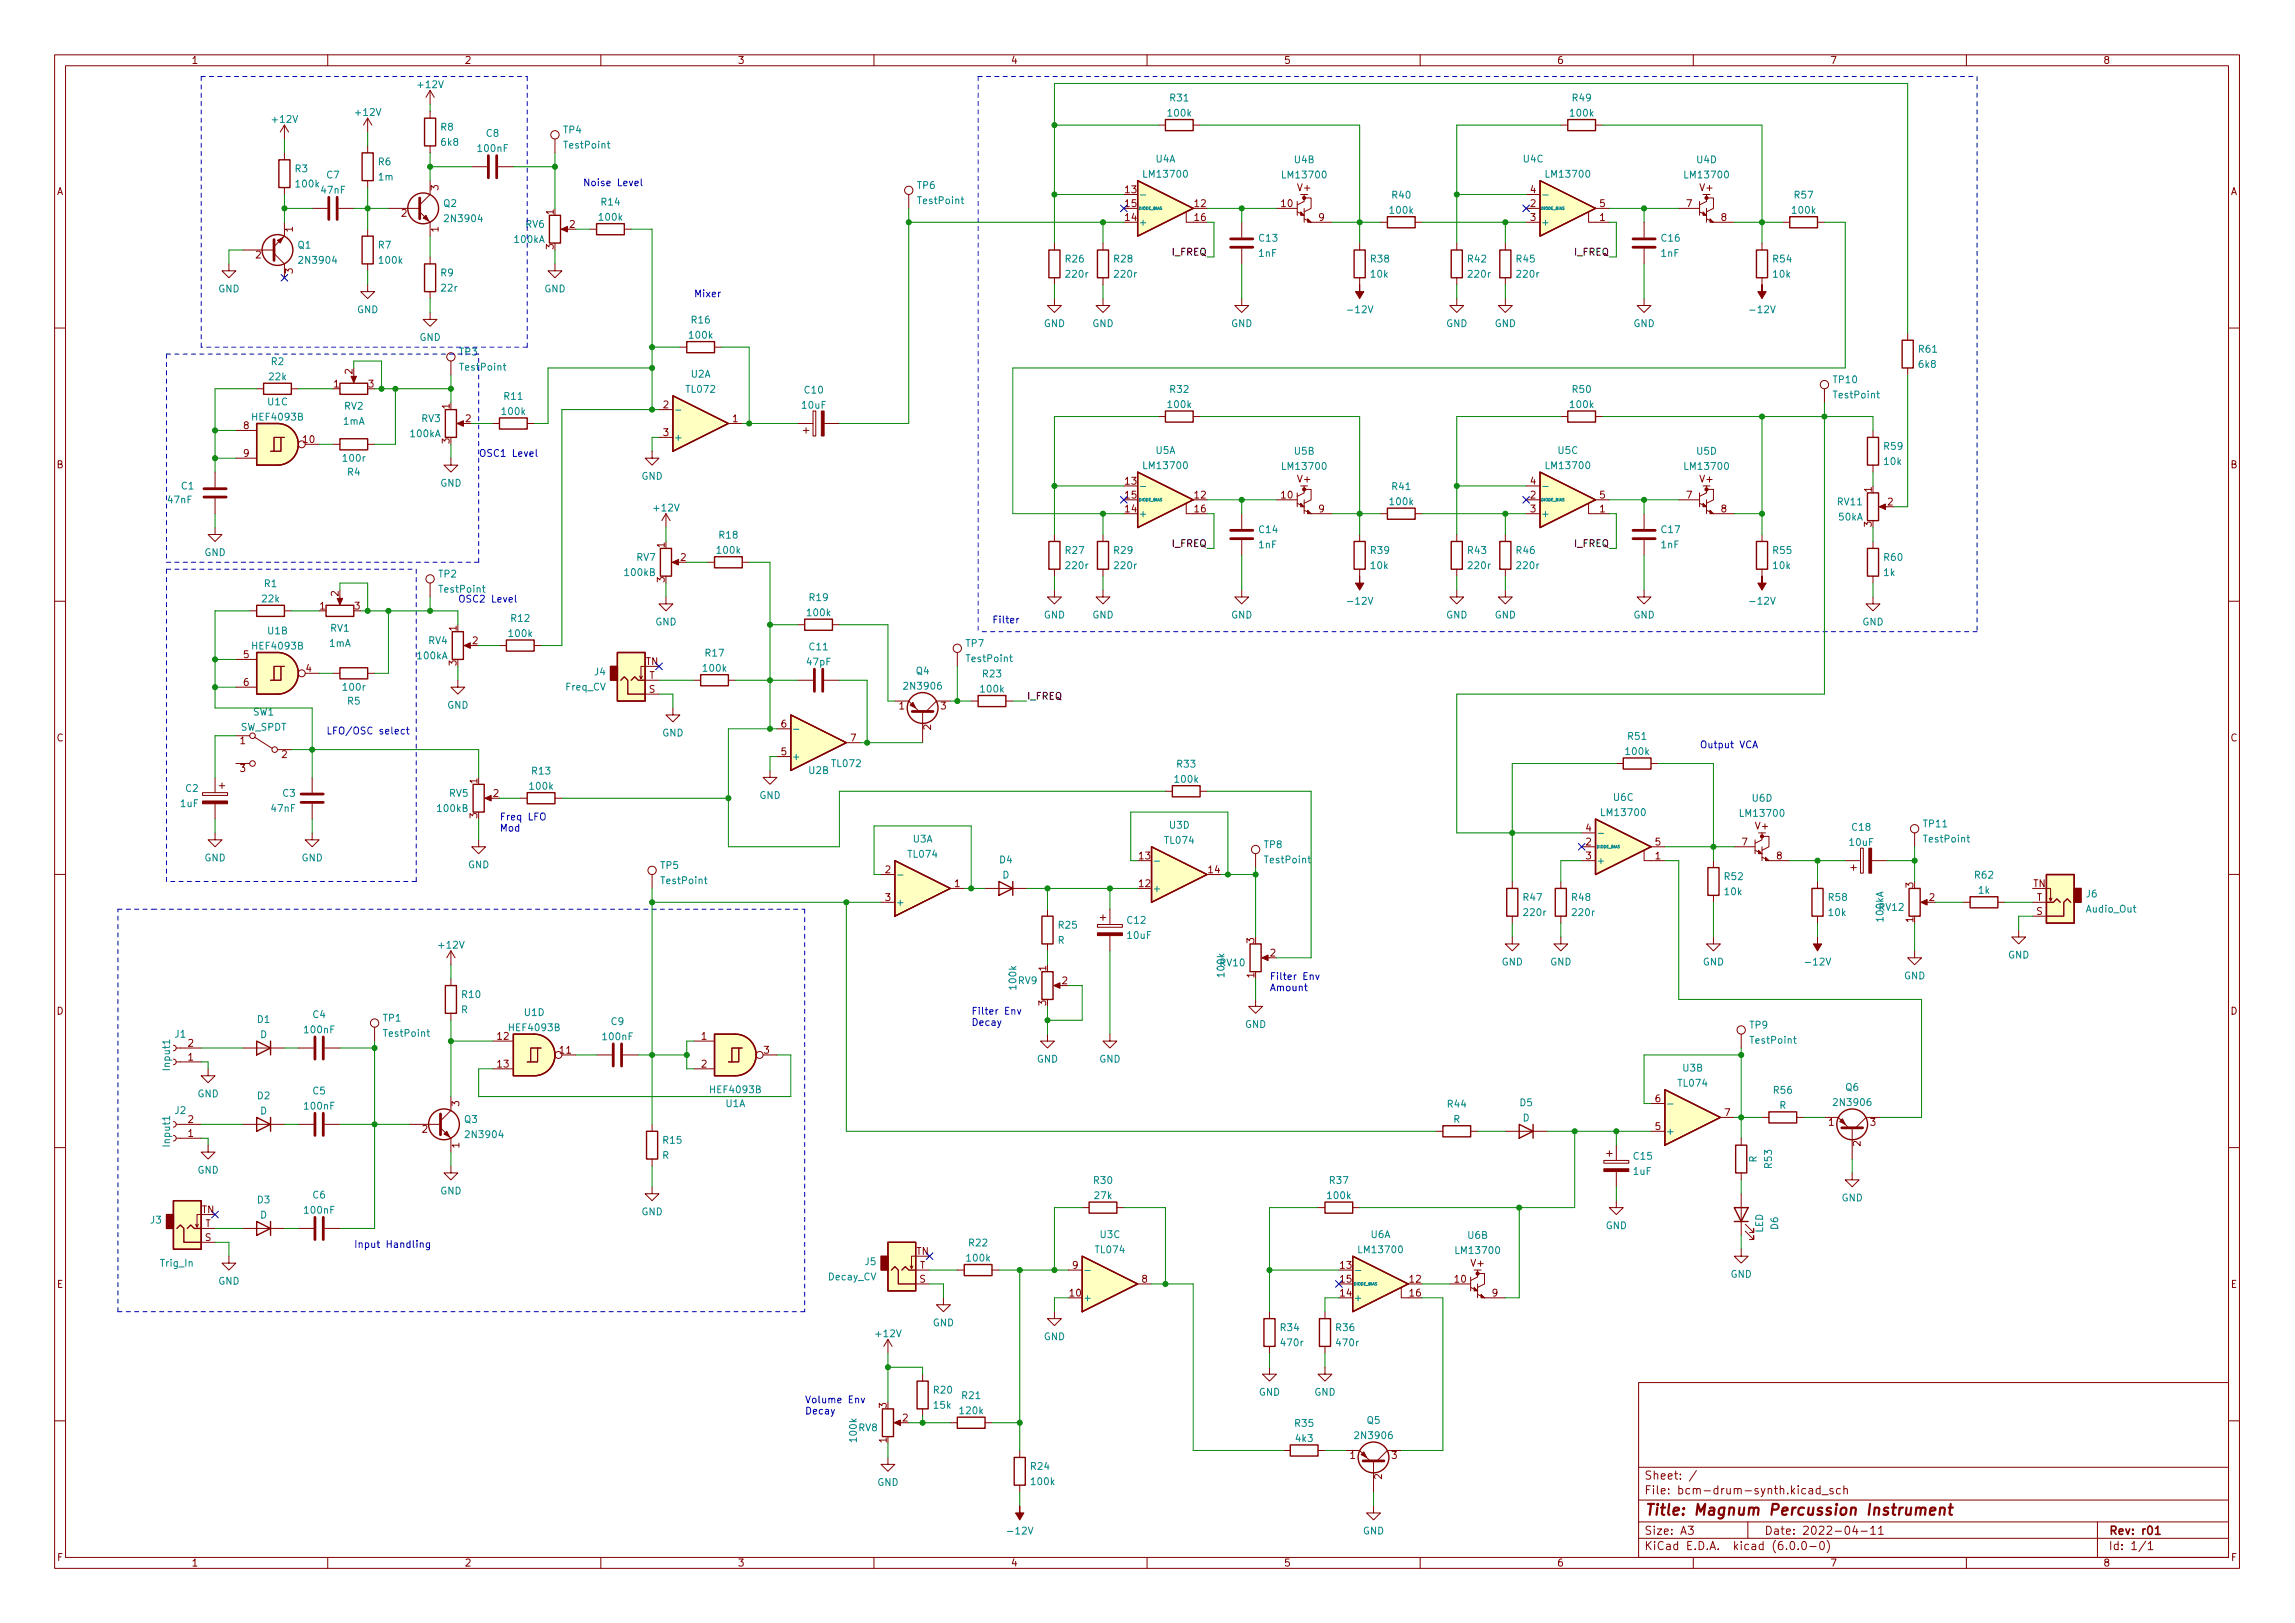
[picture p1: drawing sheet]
<svg xmlns="http://www.w3.org/2000/svg" width="420mm" height="297mm" viewBox="0 0 420 297" stroke-linecap="round" stroke-linejoin="round" font-family="sans-serif">
<defs><g id="words">
<text font-size="2.8" fill="#840000" x="301" y="277.3">Title: Magnum Percussion Instrument</text>
<g font-size="2.1" fill="#840000">
<text x="301" y="273.5">File: bcm-drum-synth.kicad_sch</text>
<text x="301" y="270.8">Sheet: /</text>
<text x="301" y="280.9">Size: A3</text>
<text x="323" y="280.9">Date: 2022-04-11</text>
<text x="386" y="280.9">Rev: r01</text>
<text x="301" y="283.7">KiCad E.D.A. kicad (6.0.0-0)</text>
<text x="386" y="283.7">Id: 1/1</text>
</g>
<g font-size="1.8" fill="#840000">
<text x="35" y="11.7">1</text>
<text x="85" y="11.7">2</text>
<text x="135" y="11.7">3</text>
<text x="185" y="11.7">4</text>
<text x="235" y="11.7">5</text>
<text x="285" y="11.7">6</text>
<text x="335" y="11.7">7</text>
<text x="385" y="11.7">8</text>
<text x="10.3" y="35.7">A</text>
<text x="80.3" y="34.8" transform="rotate(-90 80.3 34.8)">3</text>
<text x="206" y="35.3">13</text>
<text x="237.7" y="35">V+</text>
<text x="280.2" y="35.3">4</text>
<text x="311.3" y="35">V+</text>
<text x="408.3" y="35.7">A</text>
<text x="73.5" y="39.7">2</text>
<text x="101.3" y="39.3" transform="rotate(-90 101.3 39.3)">1</text>
<text x="104.3" y="41.7">2</text>
<text x="206" y="40.4">14</text>
<text x="206" y="37.9">15</text>
<text x="218.7" y="37.9">12</text>
<text x="218.7" y="40.4">16</text>
<text x="234.6" y="37.9">10</text>
<text x="241.4" y="40.4">9</text>
<text x="280.2" y="37.9">2</text>
<text x="280.2" y="40.4">3</text>
<text x="292.9" y="40.4">1</text>
<text x="292.9" y="37.9">5</text>
<text x="308.8" y="37.9">7</text>
<text x="315.1" y="40.4">8</text>
<text x="46.8" y="47.3">2</text>
<text x="53.6" y="42.4" transform="rotate(-90 53.6 42.4)">1</text>
<text x="80.3" y="42.4" transform="rotate(-90 80.3 42.4)">1</text>
<text x="101.3" y="45.6" transform="rotate(-90 101.3 45.6)">3</text>
<text x="53.6" y="50.1" transform="rotate(-90 53.6 50.1)">3</text>
<text x="61.1" y="70.9">1</text>
<text x="64.5" y="68.5" transform="rotate(-90 64.5 68.5)">2</text>
<text x="67.5" y="70.9">3</text>
<text x="82.3" y="74.8" transform="rotate(-90 82.3 74.8)">1</text>
<text x="85.2" y="77.3">2</text>
<text x="121.4" y="74.7">2</text>
<text x="134.1" y="77.3">1</text>
<text x="44.6" y="78.5">8</text>
<text x="44.6" y="83.6">9</text>
<text x="55.5" y="81.1">10</text>
<text x="82.3" y="81.2" transform="rotate(-90 82.3 81.2)">3</text>
<text x="121.4" y="79.8">3</text>
<text x="10.3" y="85.7">B</text>
<text x="206" y="88.7">13</text>
<text x="237.7" y="88.3">V+</text>
<text x="280.2" y="88.7">4</text>
<text x="311.3" y="88.3">V+</text>
<text x="408.3" y="85.7">B</text>
<text x="206" y="93.8">14</text>
<text x="206" y="91.2">15</text>
<text x="218.7" y="91.2">12</text>
<text x="218.7" y="93.8">16</text>
<text x="234.6" y="91.2">10</text>
<text x="241.4" y="93.8">9</text>
<text x="280.2" y="91.2">2</text>
<text x="280.2" y="93.8">3</text>
<text x="292.9" y="93.8">1</text>
<text x="292.9" y="91.2">5</text>
<text x="308.8" y="91.2">7</text>
<text x="315.1" y="93.8">8</text>
<text x="342.6" y="90.1" transform="rotate(-90 342.6 90.1)">1</text>
<text x="345.6" y="92.5">2</text>
<text x="121.7" y="100.2" transform="rotate(-90 121.7 100.2)">1</text>
<text x="342.6" y="96.4" transform="rotate(-90 342.6 96.4)">3</text>
<text x="121.7" y="106.6" transform="rotate(-90 121.7 106.6)">3</text>
<text x="124.6" y="102.7">2</text>
<text x="58.6" y="111.5">1</text>
<text x="62" y="109.1" transform="rotate(-90 62 109.1)">2</text>
<text x="64.9" y="111.5">3</text>
<text x="83.6" y="115.5" transform="rotate(-90 83.6 115.5)">1</text>
<text x="86.5" y="117.9">2</text>
<text x="44.6" y="120.4">5</text>
<text x="44.6" y="125.5">6</text>
<text x="56" y="123">4</text>
<text x="83.6" y="121.8" transform="rotate(-90 83.6 121.8)">3</text>
<text x="118.2" y="121.7">TN</text>
<text x="118.8" y="124.2">T</text>
<text x="118.8" y="126.8">S</text>
<text x="164.6" y="129.8">1</text>
<text x="172.2" y="129.8">3</text>
<text x="10.3" y="135.7">C</text>
<text x="44" y="136.2">1</text>
<text x="143" y="133.1">6</text>
<text x="155.7" y="135.7">7</text>
<text x="170.4" y="133.6" transform="rotate(-90 170.4 133.6)">2</text>
<text x="408.3" y="135.7">C</text>
<text x="44" y="141.3">3</text>
<text x="51.6" y="138.7">2</text>
<text x="87.4" y="143.4" transform="rotate(-90 87.4 143.4)">1</text>
<text x="143" y="138.2">5</text>
<text x="87.4" y="149.8" transform="rotate(-90 87.4 149.8)">3</text>
<text x="90.3" y="145.8">2</text>
<text x="290.3" y="154.7">2</text>
<text x="290.3" y="152.2">4</text>
<text x="303" y="154.7">5</text>
<text x="318.9" y="154.7">7</text>
<text x="321.5" y="151.8">V+</text>
<text x="162.1" y="159.8">2</text>
<text x="208.6" y="157.3">13</text>
<text x="221.3" y="159.8">14</text>
<text x="290.3" y="157.3">3</text>
<text x="303" y="157.3">1</text>
<text x="325.3" y="157.3">8</text>
<text x="162.1" y="164.9">3</text>
<text x="174.8" y="162.3">1</text>
<text x="208.6" y="162.3">12</text>
<text x="350.3" y="162.5" transform="rotate(-90 350.3 162.5)">3</text>
<text x="353.2" y="164.9">2</text>
<text x="372.2" y="162.3">TN</text>
<text x="372.8" y="167.4">S</text>
<text x="372.8" y="164.9">T</text>
<text x="229.6" y="172.6" transform="rotate(-90 229.6 172.6)">3</text>
<text x="350.3" y="168.8" transform="rotate(-90 350.3 168.8)">1</text>
<text x="191.5" y="177.7" transform="rotate(-90 191.5 177.7)">1</text>
<text x="229.6" y="179" transform="rotate(-90 229.6 179)">1</text>
<text x="232.6" y="175">2</text>
<text x="10.3" y="185.7">D</text>
<text x="191.5" y="184" transform="rotate(-90 191.5 184)">3</text>
<text x="194.5" y="180.1">2</text>
<text x="408.3" y="185.7">D</text>
<text x="34.4" y="191.6">2</text>
<text x="91.1" y="190.3">12</text>
<text x="128.4" y="190.3">1</text>
<text x="34.4" y="194.1">1</text>
<text x="91.1" y="195.4">13</text>
<text x="102.5" y="192.8">11</text>
<text x="128.4" y="195.4">2</text>
<text x="139.8" y="192.8">3</text>
<text x="84.1" y="202.5" transform="rotate(-90 84.1 202.5)">3</text>
<text x="303" y="201.7">6</text>
<text x="34.4" y="208.1">1</text>
<text x="34.4" y="205.5">2</text>
<text x="77.3" y="207.3">2</text>
<text x="303" y="206.8">5</text>
<text x="315.7" y="204.3">7</text>
<text x="334.8" y="206">1</text>
<text x="340.6" y="209.8" transform="rotate(-90 340.6 209.8)">2</text>
<text x="342.4" y="206">3</text>
<text x="84.1" y="210.1" transform="rotate(-90 84.1 210.1)">1</text>
<text x="36.9" y="222">TN</text>
<text x="37.5" y="227.1">S</text>
<text x="37.6" y="224.6">T</text>
<text x="167.7" y="229.7">TN</text>
<text x="168.4" y="232.2">T</text>
<text x="196.4" y="232.2">9</text>
<text x="245.4" y="232.2">13</text>
<text x="269.4" y="231.8">V+</text>
<text x="10.4" y="235.7">E</text>
<text x="168.3" y="234.7">S</text>
<text x="195.9" y="237.3">10</text>
<text x="209.1" y="234.7">8</text>
<text x="245.4" y="237.3">14</text>
<text x="245.4" y="234.7">15</text>
<text x="258.1" y="234.7">12</text>
<text x="258.1" y="237.3">16</text>
<text x="266.4" y="234.7">10</text>
<text x="273.2" y="237.3">9</text>
<text x="408.4" y="235.7">E</text>
<text x="162.3" y="257.7" transform="rotate(-90 162.3 257.7)">3</text>
<text x="165.2" y="260.1">2</text>
<text x="162.3" y="264.1" transform="rotate(-90 162.3 264.1)">1</text>
<text x="247.2" y="267">1</text>
<text x="254.8" y="267">3</text>
<text x="253" y="270.7" transform="rotate(-90 253 270.7)">2</text>
<text x="10.4" y="285.7">F</text>
<text x="35" y="286.7">1</text>
<text x="85" y="286.7">2</text>
<text x="135" y="286.7">3</text>
<text x="185" y="286.7">4</text>
<text x="235" y="286.7">5</text>
<text x="285" y="286.7">6</text>
<text x="335" y="286.7">7</text>
<text x="385" y="286.7">8</text>
<text x="408.4" y="285.7">F</text>
</g>
<g font-size="1.8" fill="#008484">
<text x="76.7" y="16.1">+12V</text>
<text x="50" y="22.5">+12V</text>
<text x="65.2" y="21.2">+12V</text>
<text x="80.7" y="23.9">R8</text>
<text x="213.9" y="21.3">100k</text>
<text x="214.3" y="18.5">R31</text>
<text x="287.6" y="21.3">100k</text>
<text x="287.9" y="18.5">R49</text>
<text x="80.8" y="26.7">6k8</text>
<text x="87.6" y="27.8">100nF</text>
<text x="89" y="25">C8</text>
<text x="103.2" y="24.4">TP4</text>
<text x="103.4" y="27.2">TestPoint</text>
<text x="211.6" y="29.7">U4A</text>
<text x="237" y="29.9">U4B</text>
<text x="278.9" y="29.7">U4C</text>
<text x="310.7" y="29.9">U4D</text>
<text x="54" y="31.5">R3</text>
<text x="54.3" y="34.3">100k</text>
<text x="58.9" y="35.4">47nF</text>
<text x="59.8" y="32.6">C7</text>
<text x="69.3" y="30.2">R6</text>
<text x="69.3" y="33">1m</text>
<text x="167.9" y="34.6">TP6</text>
<text x="209.6" y="32.5">LM13700</text>
<text x="235" y="32.6">LM13700</text>
<text x="283.3" y="32.5">LM13700</text>
<text x="308.7" y="32.6">LM13700</text>
<text x="81.2" y="37.9">Q2</text>
<text x="81.7" y="40.6">2N3904</text>
<text x="96.2" y="41.7">RV6</text>
<text x="109.8" y="40.4">100k</text>
<text x="110.1" y="37.6">R14</text>
<text x="168.2" y="37.3">TestPoint</text>
<text x="208.4" y="41.3">+</text>
<text x="254.6" y="39.1">100k</text>
<text x="254.9" y="36.3">R40</text>
<text x="282.1" y="41.3">+</text>
<text x="328.2" y="39.1">100k</text>
<text x="328.6" y="36.3">R57</text>
<text x="54.6" y="45.5">Q1</text>
<text x="69.3" y="45.5">R7</text>
<text x="94.3" y="44.4">100kA</text>
<text x="230.5" y="47">1nF</text>
<text x="230.6" y="44.2">C13</text>
<text x="304.1" y="47">1nF</text>
<text x="304.2" y="44.2">C16</text>
<text x="39.9" y="53.5">GND</text>
<text x="55.1" y="48.3">2N3904</text>
<text x="69.5" y="48.3">100k</text>
<text x="80.7" y="50.6">R9</text>
<text x="80.9" y="53.3">22r</text>
<text x="99.6" y="53.5">GND</text>
<text x="195.1" y="48">R26</text>
<text x="195.3" y="50.8">220r</text>
<text x="204" y="48">R28</text>
<text x="204.2" y="50.8">220r</text>
<text x="251" y="48">R38</text>
<text x="251" y="50.8">10k</text>
<text x="268.8" y="48">R42</text>
<text x="268.9" y="50.8">220r</text>
<text x="277.7" y="48">R45</text>
<text x="277.8" y="50.8">220r</text>
<text x="324.7" y="48">R54</text>
<text x="324.7" y="50.8">10k</text>
<text x="65.3" y="57.3">GND</text>
<text x="126.6" y="59.2">R16</text>
<text x="191.1" y="59.8">GND</text>
<text x="200" y="59.8">GND</text>
<text x="225.4" y="59.8">GND</text>
<text x="247.1" y="57.3">-12V</text>
<text x="264.7" y="59.8">GND</text>
<text x="273.6" y="59.8">GND</text>
<text x="299" y="59.8">GND</text>
<text x="320.7" y="57.3">-12V</text>
<text x="76.8" y="62.4">GND</text>
<text x="84.1" y="65">TP3</text>
<text x="126.3" y="62">100k</text>
<text x="351.3" y="64.5">R61</text>
<text x="49.3" y="69.6">22k</text>
<text x="49.7" y="66.8">R2</text>
<text x="84.4" y="67.8">TestPoint</text>
<text x="125.7" y="71.9">TL072</text>
<text x="126.5" y="69.1">U2A</text>
<text x="214.3" y="71.9">R32</text>
<text x="287.9" y="71.9">R50</text>
<text x="335.7" y="70.1">TP10</text>
<text x="351.4" y="67.3">6k8</text>
<text x="46.4" y="77">HEF4093B</text>
<text x="49" y="74.2">U1C</text>
<text x="62.9" y="77.7">1mA</text>
<text x="63" y="75">RV2</text>
<text x="77.2" y="77.2">RV3</text>
<text x="92" y="75.9">100k</text>
<text x="92.4" y="73.2">R11</text>
<text x="146.9" y="74.8">10uF</text>
<text x="147.3" y="72">C10</text>
<text x="213.9" y="74.7">100k</text>
<text x="287.6" y="74.7">100k</text>
<text x="335.8" y="72.9">TestPoint</text>
<text x="75.2" y="80">100kA</text>
<text x="123.3" y="80.7">+</text>
<text x="211.6" y="83.1">U5A</text>
<text x="237" y="83.2">U5B</text>
<text x="285.3" y="83.1">U5C</text>
<text x="310.7" y="83.2">U5D</text>
<text x="345" y="82.3">R59</text>
<text x="33.2" y="89.6">C1</text>
<text x="63" y="84.5">100r</text>
<text x="63.6" y="87">R4</text>
<text x="80.6" y="89.1">GND</text>
<text x="117.4" y="87.8">GND</text>
<text x="209.6" y="85.8">LM13700</text>
<text x="235" y="86">LM13700</text>
<text x="254.9" y="89.7">R41</text>
<text x="283.3" y="85.8">LM13700</text>
<text x="308.7" y="86">LM13700</text>
<text x="345" y="85.1">10k</text>
<text x="30.8" y="92.1">47nF</text>
<text x="119.8" y="93.6">+12V</text>
<text x="208.4" y="94.7">+</text>
<text x="254.6" y="92.4">100k</text>
<text x="282.1" y="94.7">+</text>
<text x="336.4" y="92.5">RV11</text>
<text x="336.7" y="95.2">50kA</text>
<text x="37.4" y="101.8">GND</text>
<text x="131.4" y="101.3">100k</text>
<text x="131.7" y="98.6">R18</text>
<text x="195.1" y="101.4">R27</text>
<text x="204" y="101.4">R29</text>
<text x="230.5" y="100.3">1nF</text>
<text x="230.6" y="97.6">C14</text>
<text x="251" y="101.4">R39</text>
<text x="268.8" y="101.4">R43</text>
<text x="277.7" y="101.4">R46</text>
<text x="304.1" y="100.3">1nF</text>
<text x="304.2" y="97.6">C17</text>
<text x="324.7" y="101.4">R55</text>
<text x="48.4" y="107.4">R1</text>
<text x="80.3" y="105.7">TP2</text>
<text x="114.5" y="105.4">100kB</text>
<text x="116.6" y="102.6">RV7</text>
<text x="195.3" y="104.1">220r</text>
<text x="204.2" y="104.1">220r</text>
<text x="251" y="104.1">10k</text>
<text x="268.9" y="104.1">220r</text>
<text x="277.8" y="104.1">220r</text>
<text x="324.7" y="104.1">10k</text>
<text x="344.9" y="105.4">1k</text>
<text x="345" y="102.6">R60</text>
<text x="48.1" y="110.2">22k</text>
<text x="80.5" y="108.5">TestPoint</text>
<text x="93.6" y="113.8">R12</text>
<text x="147.9" y="112.8">100k</text>
<text x="148.2" y="110">R19</text>
<text x="191.1" y="113.2">GND</text>
<text x="200" y="113.2">GND</text>
<text x="225.4" y="113.2">GND</text>
<text x="247.1" y="110.6">-12V</text>
<text x="264.7" y="113.2">GND</text>
<text x="273.6" y="113.2">GND</text>
<text x="299" y="113.2">GND</text>
<text x="320.7" y="110.6">-12V</text>
<text x="46.4" y="118.9">HEF4093B</text>
<text x="49" y="116.1">U1B</text>
<text x="60.3" y="118.4">1mA</text>
<text x="60.5" y="115.6">RV1</text>
<text x="78.5" y="117.9">RV4</text>
<text x="93.3" y="116.6">100k</text>
<text x="120" y="114.5">GND</text>
<text x="148.2" y="119">C11</text>
<text x="176.8" y="118.4">TP7</text>
<text x="340.9" y="114.5">GND</text>
<text x="76.5" y="120.6">100kA</text>
<text x="108.8" y="123.6">J4</text>
<text x="128.8" y="122.9">100k</text>
<text x="129.2" y="120.1">R17</text>
<text x="147.8" y="121.8">47pF</text>
<text x="167.7" y="123.4">Q4</text>
<text x="177.1" y="121.2">TestPoint</text>
<text x="180" y="124">R23</text>
<text x="46.3" y="130.9">SW1</text>
<text x="63" y="126.4">100r</text>
<text x="63.6" y="128.9">R5</text>
<text x="81.9" y="129.7">GND</text>
<text x="103.6" y="126.4">Freq_CV</text>
<text x="165.8" y="126.2">2N3906</text>
<text x="179.6" y="126.7">100k</text>
<text x="44" y="133.7">SW_SPDT</text>
<text x="121.2" y="134.8">GND</text>
<text x="298.1" y="135.4">R51</text>
<text x="97.4" y="141.7">R13</text>
<text x="144.9" y="139.1">+</text>
<text x="148.1" y="141.6">U2B</text>
<text x="152.4" y="140.4">TL072</text>
<text x="215.2" y="143.2">100k</text>
<text x="215.5" y="140.5">R33</text>
<text x="297.8" y="138.2">100k</text>
<text x="33.1" y="147.7">1uF</text>
<text x="34" y="144.9">C2</text>
<text x="49.8" y="148.6">47nF</text>
<text x="51.8" y="145.8">C3</text>
<text x="80.2" y="148.6">100kB</text>
<text x="82.3" y="145.8">RV5</text>
<text x="97.1" y="144.5">100k</text>
<text x="139" y="146.2">GND</text>
<text x="293.4" y="149.3">LM13700</text>
<text x="295.4" y="146.6">U6C</text>
<text x="318.8" y="149.5">LM13700</text>
<text x="320.8" y="146.7">U6D</text>
<text x="167.1" y="154.2">U3A</text>
<text x="213.3" y="154.4">TL074</text>
<text x="214.1" y="151.6">U3D</text>
<text x="231.4" y="155.2">TP8</text>
<text x="338.7" y="154.8">10uF</text>
<text x="339.1" y="152">C18</text>
<text x="352.2" y="151.4">TP11</text>
<text x="352.3" y="154.2">TestPoint</text>
<text x="37.4" y="157.6">GND</text>
<text x="55.2" y="157.6">GND</text>
<text x="85.7" y="158.9">GND</text>
<text x="121" y="159">TP5</text>
<text x="121.2" y="161.8">TestPoint</text>
<text x="166.4" y="157">TL074</text>
<text x="183" y="158">D4</text>
<text x="183.5" y="160.8">D</text>
<text x="231.7" y="158">TestPoint</text>
<text x="292.2" y="158.2">+</text>
<text x="315.8" y="161.1">R52</text>
<text x="361.6" y="160.8">R62</text>
<text x="164" y="165.8">+</text>
<text x="210.9" y="163.2">+</text>
<text x="278.9" y="164.9">R47</text>
<text x="279.1" y="167.6">220r</text>
<text x="287.8" y="164.9">R48</text>
<text x="288" y="167.6">220r</text>
<text x="315.8" y="163.8">10k</text>
<text x="334.8" y="164.9">R58</text>
<text x="334.8" y="167.6">10k</text>
<text x="344.1" y="166.7">RV12</text>
<text x="362.2" y="163.6">1k</text>
<text x="381.9" y="164.2">J6</text>
<text x="382" y="167">Audio_Out</text>
<text x="80.5" y="173.6">+12V</text>
<text x="193.6" y="172.7">R</text>
<text x="193.8" y="169.9">R25</text>
<text x="206.4" y="169.1">C12</text>
<text x="206.5" y="171.8">10uF</text>
<text x="344.8" y="168.6" transform="rotate(-90 344.8 168.6)">100kA</text>
<text x="223.4" y="176.8">RV10</text>
<text x="224.2" y="178.7" transform="rotate(-90 224.2 178.7)">100k</text>
<text x="274.9" y="176.7">GND</text>
<text x="283.8" y="176.7">GND</text>
<text x="311.7" y="176.7">GND</text>
<text x="330.9" y="176.7">-12V</text>
<text x="348.6" y="179.2">GND</text>
<text x="367.6" y="175.4">GND</text>
<text x="84.4" y="185.4">R</text>
<text x="84.6" y="182.6">R10</text>
<text x="96" y="185.9">U1D</text>
<text x="186.1" y="180.9" transform="rotate(-90 186.1 180.9)">100k</text>
<text x="186.4" y="180.1">RV9</text>
<text x="32" y="189.9">J1</text>
<text x="47.1" y="187.2">D1</text>
<text x="47.6" y="190">D</text>
<text x="55.9" y="189.1">100nF</text>
<text x="57.3" y="186.3">C4</text>
<text x="70.2" y="187">TP1</text>
<text x="70.4" y="189.7">TestPoint</text>
<text x="93.4" y="188.7">HEF4093B</text>
<text x="110.5" y="190.4">100nF</text>
<text x="111.9" y="187.6">C9</text>
<text x="227.9" y="188.1">GND</text>
<text x="320.3" y="188.2">TP9</text>
<text x="320.6" y="191">TestPoint</text>
<text x="31.1" y="195.7" transform="rotate(-90 31.1 195.7)">Input1</text>
<text x="189.8" y="194.5">GND</text>
<text x="201.2" y="194.5">GND</text>
<text x="308.1" y="196.1">U3B</text>
<text x="32" y="203.9">J2</text>
<text x="36.1" y="200.8">GND</text>
<text x="47.1" y="201.2">D2</text>
<text x="47.6" y="204">D</text>
<text x="55.9" y="203.1">100nF</text>
<text x="57.3" y="200.3">C5</text>
<text x="130.2" y="200.1">HEF4093B</text>
<text x="132.9" y="202.6">U1A</text>
<text x="265.1" y="202.7">R44</text>
<text x="278.3" y="202.4">D5</text>
<text x="307.3" y="198.9">TL074</text>
<text x="324.8" y="200.2">R56</text>
<text x="325.8" y="202.9">R</text>
<text x="336" y="202.4">2N3906</text>
<text x="337.9" y="199.6">Q6</text>
<text x="31.1" y="209.7" transform="rotate(-90 31.1 209.7)">Input1</text>
<text x="85" y="205.5">Q3</text>
<text x="85.5" y="208.3">2N3904</text>
<text x="121.5" y="209.3">R15</text>
<text x="266.1" y="205.5">R</text>
<text x="278.8" y="205.2">D</text>
<text x="304.9" y="207.7">+</text>
<text x="36.1" y="214.8">GND</text>
<text x="121.2" y="212.1">R</text>
<text x="299.1" y="215">1uF</text>
<text x="299.1" y="212.2">C15</text>
<text x="321.6" y="212.8" transform="rotate(-90 321.6 212.8)">R</text>
<text x="324.4" y="213.7" transform="rotate(-90 324.4 213.7)">R53</text>
<text x="47.1" y="220.2">D3</text>
<text x="57.3" y="219.3">C6</text>
<text x="80.6" y="218.6">GND</text>
<text x="200.3" y="216.7">R30</text>
<text x="200.5" y="219.4">27k</text>
<text x="243.1" y="219.4">100k</text>
<text x="243.5" y="216.7">R37</text>
<text x="337.1" y="219.9">GND</text>
<text x="27.6" y="223.9">J3</text>
<text x="47.6" y="223">D</text>
<text x="55.9" y="222.1">100nF</text>
<text x="117.4" y="222.4">GND</text>
<text x="201.4" y="226.6">U3C</text>
<text x="251" y="226.6">U6A</text>
<text x="268.7" y="226.7">U6B</text>
<text x="293.9" y="224.9">GND</text>
<text x="322.8" y="225.6" transform="rotate(-90 322.8 225.6)">LED</text>
<text x="325.5" y="225" transform="rotate(-90 325.5 225)">D6</text>
<text x="29.4" y="231.8">Trig_In</text>
<text x="158.4" y="231.5">J5</text>
<text x="177.1" y="230.9">100k</text>
<text x="177.4" y="228.1">R22</text>
<text x="200.6" y="229.4">TL074</text>
<text x="249" y="229.4">LM13700</text>
<text x="266.8" y="229.5">LM13700</text>
<text x="316.8" y="233.8">GND</text>
<text x="39.9" y="235.1">GND</text>
<text x="151.7" y="234.3">Decay_CV</text>
<text x="198.2" y="238.2">+</text>
<text x="247.8" y="238.2">+</text>
<text x="160.5" y="244.7">+12V</text>
<text x="170.8" y="242.7">GND</text>
<text x="191.1" y="245.3">GND</text>
<text x="234.5" y="243.6">R34</text>
<text x="244.6" y="243.6">R36</text>
<text x="234.7" y="246.4">470r</text>
<text x="244.8" y="246.4">470r</text>
<text x="171" y="255">R20</text>
<text x="171" y="257.8">15k</text>
<text x="176.2" y="256">R21</text>
<text x="230.4" y="255.4">GND</text>
<text x="240.6" y="255.4">GND</text>
<text x="156.8" y="263.8" transform="rotate(-90 156.8 263.8)">100k</text>
<text x="157.2" y="261.9">RV8</text>
<text x="175.8" y="258.8">120k</text>
<text x="237.1" y="261.1">R35</text>
<text x="237.3" y="263.9">4k3</text>
<text x="248.4" y="263.4">2N3906</text>
<text x="250.3" y="260.6">Q5</text>
<text x="188.8" y="269">R24</text>
<text x="160.6" y="271.9">GND</text>
<text x="188.9" y="271.8">100k</text>
<text x="184.8" y="280.8">-12V</text>
<text x="249.5" y="280.8">GND</text>
</g>
<g font-size="1.8" fill="#0000c2">
<text x="106.7" y="34.1">Noise Level</text>
<text x="127" y="54.4">Mixer</text>
<text x="87.6" y="83.6">OSC1 Level</text>
<text x="83.8" y="110.3">OSC2 Level</text>
<text x="181.6" y="114.1">Filter</text>
<text x="59.7" y="134.4">LFO/OSC select</text>
<text x="311.1" y="136.9">Output VCA</text>
<text x="91.4" y="150.1">Freq LFO</text>
<text x="91.4" y="152.2">Mod</text>
<text x="232.4" y="179.3">Filter Env</text>
<text x="177.8" y="185.7">Filter Env</text>
<text x="232.4" y="181.4">Amount</text>
<text x="177.8" y="187.7">Decay</text>
<text x="64.8" y="228.4">Input Handling</text>
<text x="147.3" y="256.8">Volume Env</text>
<text x="147.3" y="258.9">Decay</text>
</g>
<g font-size="1.8">
<text x="214.6" y="46.8">I_FREQ</text>
<text x="288.3" y="46.8">I_FREQ</text>
<text x="214.6" y="100.1">I_FREQ</text>
<text x="288.3" y="100.1">I_FREQ</text>
<text x="188" y="128">I_FREQ</text>
</g>
<g font-size=".7" fill="#008484">
<text x="208.4" y="38.4">DIODE_BIAS</text>
<text x="282.1" y="38.4">DIODE_BIAS</text>
<text x="208.4" y="91.7">DIODE_BIAS</text>
<text x="282.1" y="91.7">DIODE_BIAS</text>
<text x="292.2" y="155.2">DIODE_BIAS</text>
<text x="247.8" y="235.2">DIODE_BIAS</text>
</g>
</g></defs>
<g fill="none" stroke="#840000" stroke-width=".18">
<path d="M10 10h400v277h-400zM12 12h396v273h-396zM60 10v2M78.7 16.5l-.7 1.3M78.7 16.5v2.6M78.7 16.5l.8 1.3M110 10v2M160 10v2M210 10v2M260 10v2M310 10v2M360 10v2"/>
<path d="M52.1 22.9l-.8 1.3M52.1 22.9v2.5M52.1 28v1.2M52.1 34.3v1.3M52.1 22.9l.7 1.3M57.1 38.1h2.8M62 38.1h2.8M67.3 21.6l-.8 1.3M67.3 21.6v2.6M67.3 26.7v1.3M67.3 33.1v1.2M67.3 21.6l.8 1.3"/>
<path d="M71.1 38.1h5.7M76.8 38.8l1.9 1.9v2.5M78.7 20.4v1.2M78.7 26.7v1.3M78.7 33.1v2.5l-1.9 1.9M86.4 30.5h2.8M91.2 30.5h2.8M101.6 25.4v2.6M166.4 35.6v2.5M212.1 22.9h1.3M217.2 38.8v1.9h1.2M218.4 22.9h1.3"/>
<path d="M233.7 38.1h3.8M237.5 36.9v2.5M237.5 38.8l1.3 .6M238.1 35.6h1.3M238.8 35.6v1.3l-1.3 .6M238.8 36.2h1.2v1.9l-1.2 .7M238.8 38.1v2.6M279.4 38.1h2.5M279.4 35.6h2.5M285.7 22.9h1.3M290.8 38.8v1.9h3.8M292.1 38.1h2.5"/>
<path d="M292.1 22.9h1.3M307.3 38.1h3.8M311.1 38.8l1.3 .6M311.1 36.9v2.5M311.8 35.6h1.3M312.4 35.6v1.3l-1.3 .6M312.4 36.2h1.3v1.9l-1.3 .7M312.4 38.1v2.6M41.9 48.3v1.3h1.3l-1.3 1.2-1.3-1.2h1.3M44.4 45.8h5.8M50.2 46.4l1.9 1.9v2.5M52.1 40.7v2.5l-1.9 1.9"/>
<path d="M67.3 52.1v1.3h1.3l-1.3 1.2-1.3-1.2h1.3M67.3 41.9v1.3M67.3 48.3v1.3M78.7 57.2v1.3h1.3l-1.3 1.2-1.2-1.2h1.2M78.7 47v1.3M78.7 53.4v1.2M101.6 48.3v1.3h1.3l-1.3 1.2-1.3-1.2h1.3M103.1 41.9h1M107.9 41.9h1.3M114.3 41.9h1.3M193 54.6v1.3h1.3l-1.3 1.3-1.2-1.3h1.2M193 44.5v1.3"/>
<path d="M193 50.8v1.3M201.9 54.6v1.3h1.3l-1.3 1.3-1.2-1.3h1.2M201.9 44.5v1.3M201.9 50.8v1.3M227.3 54.6v1.3h1.3l-1.3 1.3-1.2-1.3h1.2M227.3 40.7v2.8M227.3 45.5v2.8M238.8 40l1.2 .7h3.8M248.9 44.5v1.3M248.9 50.8v1.3M252.7 40.7h1.3M259.1 40.7h1.2"/>
<path d="M266.7 54.6v1.3h1.3l-1.3 1.3-1.3-1.3h1.3M266.7 44.5v1.3M266.7 50.8v1.3M275.6 54.6v1.3h1.3l-1.3 1.3-1.3-1.3h1.3M275.6 44.5v1.3M275.6 50.8v1.3M279.4 40.7h2.5M301 54.6v1.3h1.3l-1.3 1.3-1.3-1.3h1.3M301 40.7v2.8M301 45.5v2.8M312.4 40l1.3 .7h3.8M322.6 44.5v1.3"/>
<path d="M322.6 50.8v1.3M326.4 40.7h1.3M332.7 40.7h1.3M10 60h2M43.2 78.8h3.8M47 71.2h1.3M53.3 71.2h1.3M64.8 68.6v1M82.5 66.1v2.5M84.1 77.5h1M90.2 77.5h1.2M96.5 77.5h1.3"/>
<path d="M120.6 75h2.6M124.5 63.5h1.2M130.8 63.5h1.3M133.3 77.5h2.6M146 77.5h2.8M147.1 78.8h1M147.6 78.3v1M148.8 75.2h.6v4.6h-.6zM150.9 77.5h2.8M212.1 76.2h1.3M218.4 76.2h1.3M285.7 76.2h1.3"/>
<path d="M292.1 76.2h1.3M334 71.2v2.5M342.9 78.8v1.2M349.2 61v1.3M349.2 67.3v1.3M408 60h2M39.4 96.6v1.2h1.2l-1.2 1.3-1.3-1.3h1.3M39.4 86.4v2.8M39.4 91.2v2.8M43.2 83.9h3.8M51.4 80h-1.2v2.6M52.1 80h-.7v2.6h-1.9"/>
<path d="M55.9 81.3h2.5M61 81.3h1.2M67.3 81.3h1.3M82.5 83.9v1.2h1.3l-1.3 1.3-1.2-1.3h1.2M119.4 82.6v1.3h1.2l-1.2 1.2-1.3-1.2h1.3M120.6 80h2.6M121.9 94l-.7 1.3M121.9 94v2.6M121.9 94l.8 1.3M193 97.8v1.3M201.9 97.8v1.3M217.2 92.1v1.9h1.2"/>
<path d="M227.3 94v2.8M227.3 98.8v2.8M233.7 91.5h3.8M237.5 92.1l1.3 .6M237.5 90.2v2.5M238.1 88.9h1.3M238.8 88.9v1.3l-1.3 .6M238.8 89.6h1.2v1.9l-1.2 .6M238.8 93.4l1.2 .6h3.8M238.8 91.5v2.5M248.9 97.8v1.3M252.7 94h1.3"/>
<path d="M259.1 94h1.2M266.7 97.8v1.3M275.6 97.8v1.3M279.4 88.9h2.5M279.4 91.5h2.5M279.4 94h2.5M290.8 92.1v1.9h3.8M292.1 91.5h2.5M301 94v2.8M301 98.8v2.8M307.3 91.5h3.8M311.1 90.2v2.5"/>
<path d="M311.1 92.1l1.3 .6M311.8 88.9h1.3M312.4 88.9v1.3l-1.3 .6M312.4 89.6h1.3v1.9l-1.3 .6M312.4 93.4l1.3 .6h3.8M312.4 91.5v2.5M322.6 97.8v1.3M342.9 85.1v1.3M342.9 99.1v1.3M344.4 92.7h1M10 110h2M45.7 111.8h1.3"/>
<path d="M52.1 111.8h1.2M62.2 109.3v1M78.7 106.7v2.6M85.3 118.1h1.1M91.4 118.1h1.3M97.8 118.1h1.3M121.9 109.3v1.2h1.3l-1.3 1.3-1.3-1.3h1.3M123.4 102.9h1.1M129.5 102.9h1.3M135.9 102.9h1.3M146 114.3h1.3M152.4 114.3h1.3"/>
<path d="M175.3 119.4v2.6M193 108v1.3h1.3l-1.3 1.2-1.2-1.2h1.2M193 104.2v1.2M201.9 108v1.3h1.3l-1.3 1.2-1.2-1.2h1.2M201.9 104.2v1.2M227.3 108v1.3h1.3l-1.3 1.2-1.2-1.2h1.2M248.9 104.2v1.2M266.7 108v1.3h1.3l-1.3 1.2-1.3-1.2h1.3M266.7 104.2v1.2M275.6 108v1.3h1.3l-1.3 1.2-1.3-1.2h1.3M275.6 104.2v1.2M301 108v1.3h1.3l-1.3 1.2-1.3-1.2h1.3"/>
<path d="M322.6 104.2v1.2M342.9 109.3v1.2h1.3l-1.3 1.3-1.3-1.3h1.3M342.9 105.4v1.3M408 110h2M43.2 120.7h3.8M43.2 125.8h3.8M43.2 139.7h2.5M43.2 134.7h2.5M46.6 134.9l3.2 2M50.8 137.2h2.5M51.4 122h-1.2v2.5M52.1 122h-.7v2.5h-1.9"/>
<path d="M55.9 123.2h2.5M61 123.2h1.2M67.3 123.2h1.3M83.8 124.5v1.3h1.3l-1.3 1.2-1.3-1.2h1.3M117.6 123.7l-.3 .5M118.1 122h-.8v2.2l-.2-.5M118.1 124.5h2.5M118.1 127h2.5M123.2 129.6v1.2h1.3l-1.3 1.3-1.3-1.3h1.3M127 124.5h1.3M133.3 124.5h1.3M142.2 138.5h2.6"/>
<path d="M142.2 133.4h2.6M146 124.5h2.8M150.9 124.5h2.8M154.9 135.9h2.6M163.8 128.3h2.6l1.9 1.9M168.9 130.2v5.7M174 128.3h-2.6l-1.9 1.9M177.8 128.3h1.3M184.1 128.3h1.3M295.9 139.7h1.3M302.3 139.7h1.2M37.1 145.1h4.6v.5h-4.6z"/>
<path d="M39.4 152.4v1.3h1.2l-1.2 1.3-1.3-1.3h1.3M39.4 142.3v2.8M39.4 147.1v2.8M40.1 143.8h1M40.6 143.3v1M57.1 152.4v1.3h1.3l-1.3 1.3-1.2-1.3h1.2M57.1 142.3v2.8M57.1 147.1v2.8M87.6 153.7v1.3h1.3l-1.3 1.2-1.2-1.2h1.2M89.2 146.1h1M95.2 146.1h1.3M101.6 146.1h1.3"/>
<path d="M141 141v1.3h1.2l-1.2 1.2-1.3-1.2h1.3M213.4 144.8h1.2M219.7 144.8h1.3M229.9 156.2v2.6M289.6 157.5h2.5M289.6 155h2.5M289.6 152.4h2.5M301 155.6v1.9h3.8M302.3 155h2.5M313.7 157.5v1.3M317.5 155h3.8M321.3 155.6l1.3 .6"/>
<path d="M321.3 153.7v2.5M321.9 152.4h1.3M322.6 152.4v1.3l-1.3 .6M322.6 153.1h1.2v1.9l-1.2 .6M322.6 156.9l1.2 .6h3.9M322.6 155v2.5M337.8 157.5h2.8M338.8 158.8h1.1M339.3 158.3v1M340.6 155.2h.5v4.6h-.5zM342.6 157.5h2.8M350.5 152.4v2.6"/>
<path d="M10 160h2M82.5 174v2.6M82.5 179.1v1.3M82.5 174l-.7 1.3M82.5 174l.8 1.3M119.4 160.1v2.5M161.3 160.1h2.5M161.3 165.1h2.5M174 162.6h2.5M180.3 162.6h7.7M191.8 166.4v1.3M191.8 172.8v1.2"/>
<path d="M200.9 169.2h4.6v.5h-4.6zM201.4 167.9h1M201.9 167.4v1M203.2 166.4v2.8M203.2 171.2v2.8M231.4 175.3h1M276.9 171.5v1.3h1.2l-1.2 1.2-1.3-1.2h1.3M276.9 161.3v1.3M276.9 167.7v1.2M285.7 171.5v1.3h1.3l-1.3 1.2-1.2-1.2h1.2M285.7 161.3v1.3M285.7 167.7v1.2"/>
<path d="M313.7 171.5v1.3h1.3l-1.3 1.2-1.3-1.2h1.3M313.7 163.9v1.2M332.7 161.3v1.3M332.7 167.7v1.2M350.5 174v1.3h1.3l-1.3 1.3-1.3-1.3h1.3M352 165.1h1.1M359.4 165.1h1.3M365.8 165.1h1.2M369.6 170.2v1.3h1.2l-1.2 1.3-1.3-1.3h1.3M372.1 165.1h2.5M372.1 167.7h2.5M374.6 162.6h.8v2.3l.3-.5"/>
<path d="M375.2 164.4l.2 .5M408 160h2M31.8 191.3l.3 .1 .2 .4-.2 .4-.3 .1M31.8 193.8l.3 .2 .2 .3-.2 .4-.3 .2M32.3 191.8h4.5M32.3 194.3h4.5M38.1 195.6v1.3h1.3l-1.3 1.3-1.3-1.3h1.3M44.4 191.8h7.7M54.6 191.8h2.8M59.4 191.8h2.8M68.6 188v2.5M82.5 185.5v1.2"/>
<path d="M90.2 190.5h3.8M90.2 195.6h3.8M98.4 191.8h-1.2v2.5M99.1 191.8h-.7v2.5h-1.9M102.9 193.1h2.5M109.2 193.1h2.8M114 193.1h2.8M127 190.5h3.8M127 195.6h3.8M135.3 191.8h-1.3v2.5M135.9 191.8h-.6v2.5h-2M139.7 193.1h2.5"/>
<path d="M191.8 189.3v1.2h1.2l-1.2 1.3-1.3-1.3h1.3M193.3 180.4h1M203.2 189.3v1.2h1.3l-1.3 1.3-1.3-1.3h1.3M229.9 182.9v1.3h1.2l-1.2 1.3-1.3-1.3h1.3M318.8 189.3v2.5M10 210h2M31.8 205.3l.3 .1 .2 .4-.2 .3-.3 .2M31.8 207.8l.3 .2 .2 .3-.2 .4-.3 .1M32.3 205.8h4.5M32.3 208.3h4.5M38.1 209.6v1.3h1.3l-1.3 1.2-1.3-1.2h1.3M44.4 205.8h7.7"/>
<path d="M54.6 205.8h2.8M59.4 205.8h2.8M74.9 205.8h5.7M80.6 206.4l1.9 1.9v2.6M82.5 213.4v1.3h1.3l-1.3 1.2-1.2-1.2h1.2M82.5 200.7v2.5l-1.9 1.9M119.4 217.2v1.3h1.2l-1.2 1.2-1.3-1.2h1.3M119.4 205.8v1.2M119.4 212.1v1.3M262.9 207h1.3M269.2 207h1.3M275.6 207h7.6"/>
<path d="M293.6 212.4h4.6v.5h-4.6zM294.1 211.1h1M294.6 210.6v1M295.9 219.7v1.3h1.3l-1.3 1.3-1.3-1.3h1.3M295.9 209.6v2.8M295.9 214.4v2.8M302.3 207h2.5M302.3 202h2.5M315 204.5h2.5M318.8 208.3v1.3M318.8 214.7v1.2M318.8 218.5v7.6"/>
<path d="M322.6 204.5h1.2M328.9 204.5h1.3M334 204.5h2.5l2 1.9M339.1 214.7v1.2h1.3l-1.3 1.3-1.3-1.3h1.3M339.1 206.4v5.7M344.2 204.5h-2.6l-1.9 1.9M408 210h2M36.3 224.1l-.2 .5M36.8 222.3h-.7v2.3l-.3-.5M36.8 224.8h2.6M36.8 227.4h2.6M41.9 229.9v1.3h1.3l-1.3 1.2-1.3-1.2h1.3"/>
<path d="M44.4 224.8h7.7M54.6 224.8h2.8M59.4 224.8h2.8M167.1 231.7l-.2 .5M167.6 229.9h-.7v2.3l-.3-.5M167.6 235h2.6M167.6 232.4h2.6M172.7 237.5v1.3h1.3l-1.3 1.3-1.3-1.3h1.3M175.3 232.4h1.2M181.6 232.4h1.3M195.6 232.4h2.5M198.1 221h1.3"/>
<path d="M204.5 221h1.2M208.3 235h2.5M241.3 221h1.3M247.6 221h1.3M256.5 235.6v1.9h1.3M265.4 235h3.8M269.2 235.6l1.3 .7M269.2 233.7v2.6M269.9 232.4h1.2M270.5 232.4v1.3l-1.3 .7M270.5 233.1h1.3v1.9l-1.3 .6M270.5 236.9l1.3 .6h3.8"/>
<path d="M270.5 235v2.5M318.8 228.6v1.3h1.2l-1.2 1.3-1.3-1.3h1.3M319.5 225.3l1.6 1.6v-.8v.8h-.8M319.5 224.1l1.6 1.5v-.8v.8h-.8M162.6 245.1l-.8 1.3M162.6 245.1v2.6M162.6 245.1l.7 1.3M168.9 251.5v1.3M168.9 257.8v1.3M193 240.1v1.2h1.3l-1.3 1.3-1.2-1.3h1.2M232.4 250.2v1.3h1.3l-1.3 1.3-1.3-1.3h1.3M232.4 240.1v1.2"/>
<path d="M232.4 246.4v1.3M242.6 250.2v1.3h1.2l-1.2 1.3-1.3-1.3h1.3M242.6 240.1v1.2M242.6 246.4v1.3M300 253h108v32h-108zM10 260h2M162.6 266.7v1.3h1.2l-1.2 1.3-1.3-1.3h1.3M164.1 260.4h1M174 260.4h1.3M180.3 260.4h1.3M186.7 265.5v1.2M186.7 271.8v1.3"/>
<path d="M234.9 265.5h1.3M241.3 265.5h1.3M246.4 265.5h2.5l1.9 1.9M251.5 275.6v1.3h1.2l-1.2 1.3-1.3-1.3h1.3M251.5 267.4v5.7M256.5 265.5h-2.5l-1.9 1.9M300 278.5h108M300 274.5h108M300 268.5h108M309.1 279.3h.9l-.5 .6 .4 .1v.7l-.2 .1h-.4l-.2-.1M310.6 269.1l-1.3 2M320 278.5v3"/>
<path d="M331.2 272.5h.6l.1 .9M331.9 272.8h-.5a.29 .29 0 0 0-.3 .3 .29 .29 0 0 0 .3 .3l.5-.1M333.2 272.5l-.4-.1-.3 .3v.4l.1 .2h.6M333.2 271.9v1.5M333.6 273.6h1.1M335.6 272.5l-.4-.1-.2 .2 .1 .2 .5 .2v.3h-.6M336.9 272.5l-.4-.1-.3 .3v.4l.2 .2h.5M337.6 272.6l.2-.2 .3 .1 .1 .9M337.6 271.9v1.5M339.6 279.2l-.4 1.1h.9M339.9 279.8v1M342.5 279.7l.4-.4v1.5"/>
<path d="M343.9 279.7l.5-.4v1.5M384 278.5v6.5M408 260h2M60 285v2M110 285v2M160 285v2M210 285v2M260 285v2M300 281.5h108M310 285v2M327.9 282.2l.2-.1a.8 .8 0 0 1 .5 .8 .8 .8 0 0 1-.5 .7 1 1 0 0 1-.2-1.4zM329.2 283.5v.1"/>
<path d="M330.1 282.2l.1-.1a.8 .8 0 0 1 .5 .8 .8 .8 0 0 1-.5 .7 1 1 0 0 1-.1-1.4zM331.4 283h1.1M333.3 282.3l.2-.2a.8 .8 0 0 1 .5 .8 .8 .8 0 0 1-.5 .7l-.2-.1-.2-.5zM334.5 281.9a1.72 1.72 0 0 1 0 2.3M340.7 280.2h1.2M342.5 280.8h.9M343.9 280.8h.9M360 285v2M392.9 282l-1.3 2M393.3 282.5l.4-.4v1.5M393.3 283.6h.8"/>
<circle cx="101.6" cy="24.7" r=".76"/>
<circle cx="166.4" cy="34.8" r=".76"/>
<circle cx="82.5" cy="65.3" r=".76"/>
<circle cx="334" cy="70.4" r=".76"/>
<circle cx="55.2" cy="81.3" r=".63"/>
<circle cx="78.7" cy="106" r=".76"/>
<circle cx="175.3" cy="118.7" r=".76"/>
<circle cx="46.2" cy="134.7" r=".51"/>
<circle cx="46.2" cy="139.7" r=".51"/>
<circle cx="50.3" cy="137.2" r=".51"/>
<circle cx="55.2" cy="123.2" r=".63"/>
<circle cx="119.4" cy="159.3" r=".76"/>
<circle cx="229.9" cy="155.5" r=".76"/>
<circle cx="350.5" cy="151.7" r=".76"/>
<circle cx="68.6" cy="187.2" r=".76"/>
<circle cx="102.2" cy="193.1" r=".63"/>
<circle cx="139.1" cy="193.1" r=".63"/>
<circle cx="318.8" cy="188.5" r=".76"/>
</g>
<path d="M394.6 279.7l.4-.4v1.5M394.6 280.8h.9" fill="none" stroke="#840000" stroke-width=".3"/>
<path d="M351.7 276.2a.5 .5 0 0 1 .8-.2l-.1 1.2M353.3 276.6l1-.2v-.4l-.2-.1-.6 .1-.2 1 .2 .2 .6-.1M355.2 276.1a.49 .49 0 0 1 .9 .1l-.2 1M355.2 275.9l-.1 1.3M356.8 275.9h.7M357.1 275.2l-.2 1.8 .1 .1 .4 .1" fill="none" stroke="#840000" stroke-width=".4"/>
<g fill="none" stroke="#840000" stroke-width=".25">
<path d="M51.1 29.2h2v5.1h-2zM66.3 28h2v5.1h-2zM77.7 21.6h2.1v5.1h-2.1zM100.6 39.4h2v5.1h-2zM208.3 33.1l10.1 5-10.1 5.1zM213.4 21.9h5v2h-5zM254 39.7h5.1v2h-5.1zM281.9 33.1l10.2 5-10.2 5.1zM287 21.9h5.1v2h-5.1zM327.7 39.7h5v2h-5zM66.3 43.2h2v5.1h-2zM77.7 48.3h2.1v5.1h-2.1z"/>
<path d="M109.2 40.9h5.1v2.1h-5.1zM192 45.8h2.1v5h-2.1zM200.9 45.8h2v5h-2zM247.9 45.8h2v5h-2zM265.7 45.8h2v5h-2zM274.6 45.8h2v5h-2zM321.6 45.8h2v5h-2zM47 77.5h3.8a3.8 3.8 0 0 1 3.8 3.8 3.8 3.8 0 0 1-3.8 3.8h-3.8zM48.3 70.1h5v2.1h-5zM62.2 70.1h5.1v2.1h-5.1zM81.5 75h2.1v5h-2.1zM91.4 76.5h5.1v2h-5.1z"/>
<path d="M123.2 72.4l10.1 5.1-10.1 5.1zM125.7 62.5h5.1v2.1h-5.1zM213.4 75.2h5v2.1h-5zM287 75.2h5.1v2.1h-5.1zM348.2 62.3h2.1v5h-2.1zM62.2 80.3h5.1v2h-5.1zM192 99.1h2.1v5.1h-2.1zM200.9 99.1h2v5.1h-2zM208.3 86.4l10.1 5.1-10.1 5.1zM247.9 99.1h2v5.1h-2zM254 93h5.1v2h-5.1zM265.7 99.1h2v5.1h-2z"/>
<path d="M274.6 99.1h2v5.1h-2zM281.9 86.4l10.2 5.1-10.2 5.1zM321.6 99.1h2v5.1h-2zM341.9 80h2v5.1h-2zM341.9 90.2h2v5.1h-2zM47 110.8h5.1v2h-5.1zM47 119.4h3.8a3.8 3.8 0 0 1 3.8 3.8 3.8 3.8 0 0 1-3.8 3.8h-3.8zM59.7 110.8h5.1v2h-5.1zM82.8 115.6h2v5.1h-2zM92.7 117.1h5.1v2.1h-5.1zM113 119.4h5.1v8.9h-5.1zM120.9 100.4h2v5h-2z"/>
<path d="M130.8 101.9h5.1v2h-5.1zM147.3 113.3h5.1v2.1h-5.1zM341.9 100.4h2v5h-2zM62.2 122.2h5.1v2h-5.1zM113.7 124.5l.6-.6 .6 .6v2.5h3.2M115.6 124.5l.6-.6 .6 .6h1.3M128.3 123.5h5v2h-5zM144.8 130.8l10.1 5.1-10.1 5.1zM179.1 127.3h5v2h-5zM297.2 138.7h5.1v2.1h-5.1zM86.6 143.5h2v5.1h-2zM96.5 145.1h5.1v2h-5.1z"/>
<path d="M163.8 157.5l10.2 5.1-10.2 5.1zM210.8 155l10.2 5.1-10.2 5zM214.6 143.8h5.1v2h-5.1zM292.1 149.9l10.2 5.1-10.2 5.1zM312.7 158.8h2v5.1h-2zM182.9 161.3l2.5 1.3-2.5 1.3zM185.4 161.3v2.6M190.8 177.8h2v5.1h-2zM190.8 167.7h2v5.1h-2zM228.9 172.8h2v5h-2zM275.8 162.6h2.1v5.1h-2.1zM284.7 162.6h2.1v5.1h-2.1z"/>
<path d="M331.7 162.6h2.1v5.1h-2.1zM349.5 162.6h2v5.1h-2zM360.7 164.1h5.1v2.1h-5.1zM374.6 160.1h5.1v8.8h-5.1zM374.6 165.1h1.3l.7-.6 .6 .6M379.1 165.1l-.6-.6-.7 .6v2.6h-3.2M47 190.5l2.5 1.3-2.5 1.3zM49.5 190.5v2.6M81.5 180.4h2.1v5.1h-2.1zM94 189.3h3.8a3.8 3.8 0 0 1 3.8 3.8 3.8 3.8 0 0 1-3.8 3.8h-3.8zM130.8 189.3h3.8a3.8 3.8 0 0 1 3.8 3.8 3.8 3.8 0 0 1-3.8 3.8h-3.8zM304.8 199.4l10.2 5.1-10.2 5.1z"/>
<path d="M31.7 219.7h5.1v8.9h-5.1zM47 204.5l2.5 1.3-2.5 1.2zM49.5 204.5v2.5M118.4 207h2v5.1h-2zM264.2 206h5v2.1h-5zM278.1 205.8l2.6 1.2-2.6 1.3zM280.7 205.8v2.5M317.8 209.6h2v5.1h-2zM323.8 203.5h5.1v2h-5.1zM32.4 224.8l.6-.6 .7 .6v2.6h3.1M34.3 224.8l.6-.6 .7 .6h1.2M47 223.6l2.5 1.2-2.5 1.3z"/>
<path d="M49.5 223.6v2.5M162.6 227.4h5v8.9h-5zM163.2 232.4l.6-.6 .7 .6v2.6h3.1M165.1 232.4l.6-.6 .7 .6h1.2M176.5 231.4h5.1v2.1h-5.1zM198.1 229.9l10.2 5.1-10.2 5.1zM199.4 220h5.1v2h-5.1zM242.6 220h5v2h-5zM247.6 229.9l10.2 5.1-10.2 5.1zM317.5 221h2.5l-1.2 2.6zM317.5 223.6h2.5M161.5 257.8h2.1v5.1h-2.1z"/>
<path d="M167.9 252.8h2v5h-2zM175.3 259.4h5v2h-5zM231.4 241.3h2v5.1h-2zM241.6 241.3h2v5.1h-2zM185.7 266.7h2v5.1h-2zM236.2 264.5h5.1v2h-5.1z"/>
<circle cx="77.5" cy="38.1" r="2.82"/>
<circle cx="50.8" cy="45.8" r="2.82"/>
<circle cx="168.9" cy="129.6" r="2.82"/>
<circle cx="81.3" cy="205.8" r="2.82"/>
<circle cx="339.1" cy="205.8" r="2.82"/>
<circle cx="251.5" cy="266.7" r="2.82"/>
</g>
<g fill="#840000" stroke="#840000" stroke-width=".18">
<path d="M342.1 155.2h.5v4.6h-.5z"/>
<path d="M332.7 171.5v1.3h.8l-.8 1.2-.7-1.2h.7z"/>
<path d="M102.7 41.9l1.2-.5v1.1z"/>
<path d="M351.7 165.1l1.1-.5v1z"/>
<path d="M88.8 146.1l1.1-.5v1z"/>
<path d="M64.3 68.9h1l-.5 1.1z"/>
<path d="M83.7 77.5l1.1-.5v1z"/>
<path d="M61.7 109.5h1l-.5 1.2z"/>
<path d="M85 118.1l1.1-.5v1.1z"/>
<path d="M50.8 44l1-.5-.5 1z"/>
<path d="M77.5 39.9l.5-.5 .5 1z"/>
<path d="M123.1 102.9l1.1-.5v1z"/>
<path d="M150.4 75.2h.5v4.6h-.5z"/>
<path d="M321.9 155.6l.7 .6h-.7z"/>
<path d="M323.2 156.9l.6 .6h-.6z"/>
<path d="M186.7 275.6v1.3h.8l-.8 1.3-.8-1.3h.8z"/>
<path d="M163.7 260.4l1.1-.5v1z"/>
<path d="M249.2 266.2l.5-.5 .5 1z"/>
<path d="M248.9 105.4v1.3h.8l-.8 1.3-.7-1.3h.7z"/>
<path d="M238.1 92.1l.7 .6h-.7z"/>
<path d="M239.4 93.4l.6 .6h-.6z"/>
<path d="M37.1 146.6h4.6v.5h-4.6z"/>
<path d="M238.1 38.8l.7 .6h-.7z"/>
<path d="M239.4 40l.6 .7h-.6z"/>
<path d="M81.3 207.6l.5-.6 .5 1.1z"/>
<path d="M322.6 105.4v1.3h.7l-.7 1.3-.8-1.3h.8z"/>
<path d="M248.9 52.1v1.3h.8l-.8 1.2-.7-1.2h.7z"/>
<path d="M311.8 38.8l.6 .6h-.6z"/>
<path d="M313.1 40l.6 .7h-.6z"/>
<path d="M322.6 52.1v1.3h.7l-.7 1.2-.8-1.2h.8z"/>
<path d="M166.6 129.1l.5-.5 .5 1z"/>
<path d="M344 92.7l1.2-.5v1.1z"/>
<path d="M311.8 92.1l.6 .6h-.6z"/>
<path d="M313.1 93.4l.6 .6h-.6z"/>
<path d="M293.6 213.9h4.6v.5h-4.6z"/>
<path d="M269.9 235.6l.6 .7h-.6z"/>
<path d="M271.1 236.9l.7 .6h-.7z"/>
<path d="M192.9 180.4l1.2-.5v1z"/>
<path d="M231 175.3l1.2-.5v1z"/>
<path d="M336.8 205.3l.5-.5 .5 1z"/>
<path d="M200.9 170.7h4.6v.5h-4.6z"/>
</g>
<g fill="#ffffc2" stroke="#ffffc2" stroke-width=".18">
<path d="M97.8 189.3a3.8 3.8 0 0 1 3.8 3.8 3.8 3.8 0 0 1-3.8 3.8z"/>
<path d="M94 189.3h3.8v7.6h-3.8z"/>
<path d="M374.6 160.1h5.1v8.8h-5.1z"/>
<path d="M50.8 77.5a3.8 3.8 0 0 1 3.8 3.8 3.8 3.8 0 0 1-3.8 3.8z"/>
<path d="M47 77.5h3.8v7.6h-3.8z"/>
<path d="M50.8 119.4a3.8 3.8 0 0 1 3.8 3.8 3.8 3.8 0 0 1-3.8 3.8z"/>
<path d="M47 119.4h3.8v7.6h-3.8z"/>
<path d="M134.6 189.3a3.8 3.8 0 0 1 3.8 3.8 3.8 3.8 0 0 1-3.8 3.8z"/>
<path d="M130.8 189.3h3.8v7.6h-3.8z"/>
<path d="M113 119.4h5.1v8.9h-5.1z"/>
<path d="M123.2 72.4l10.1 5.1-10.1 5.1z"/>
<path d="M292.1 149.9l10.2 5.1-10.2 5.1z"/>
<path d="M198.1 229.9l10.2 5.1-10.2 5.1z"/>
<path d="M162.6 227.4h5v8.9h-5z"/>
<path d="M247.6 229.9l10.2 5.1-10.2 5.1z"/>
<path d="M208.3 86.4l10.1 5.1-10.1 5.1z"/>
<path d="M281.9 33.1l10.2 5-10.2 5.1z"/>
<path d="M281.9 86.4l10.2 5.1-10.2 5.1z"/>
<path d="M208.3 33.1l10.1 5-10.1 5.1z"/>
<path d="M144.8 130.8l10.1 5.1-10.1 5.1z"/>
<path d="M210.8 155l10.2 5.1-10.2 5z"/>
<path d="M163.8 157.5l10.2 5.1-10.2 5.1z"/>
<path d="M304.8 199.4l10.2 5.1-10.2 5.1z"/>
<path d="M31.7 219.7h5.1v8.9h-5.1z"/>
</g>
<g fill="none" stroke="#008484" stroke-width=".18">
<path d="M111.2 26.3h.5M111.4 25.8v1.1l.3 .2M176 36.4h.4M176.1 36v1.1l.3 .2M208.8 35.7h1M282.4 35.7h1M92.1 66.9h.5M92.3 66.5v1.1l.3 .2M123.7 75.1h1M343.6 72h.5M343.8 71.6v1.1l.3 .1M208.8 89h1"/>
<path d="M282.4 89h1M88.3 107.5h.5M88.5 107.1v1.1l.3 .2M185 119.8v1.1l.3 .2M145.3 133.5h1M184.8 120.2h.5M211.3 157.6h1M239.5 157.1h.4M239.6 156.7v1l.3 .2M292.6 152.5h1M360.1 153.3h.5M360.3 152.8v1.1l.3 .2"/>
<path d="M129 160.9h.4M129.1 160.5v1.1l.3 .1M164.3 160.1h1M390.6 166.1h.4M390.7 165.7v1.1l.3 .1M31.1 190.3v.8M78.2 188.8h.4M78.3 188.4v1.1l.3 .2M328.4 190.1h.4M328.5 189.7v1.1l.3 .1M31.1 204.3v.7M305.3 202.1h1"/>
<path d="M198.6 232.5h1M248.2 232.5h.9"/>
</g>
<g fill="none" stroke="#840000" stroke-width=".51">
<path d="M60.2 36.1v4.1M61.7 36.1v4.1M76.8 36.2v3.8M89.4 28.5v4M90.9 28.5v4M50.2 43.9v3.8M225.3 43.7h4.1M225.3 45.2h4.1M299 43.7h4M299 45.2h4M37.3 89.4h4.1M37.3 91h4.1"/>
<path d="M225.3 97.1h4.1M225.3 98.6h4.1M299 97.1h4M299 98.6h4M149.1 122.5v4M150.6 122.5v4M167 130.2h3.8M55.1 145.3h4.1M55.1 146.8h4.1M57.7 189.8v4M59.2 189.8v4M112.3 191v4.1"/>
<path d="M113.8 191v4.1M57.7 203.7v4.1M59.2 203.7v4.1M80.6 203.9v3.8M337.2 206.4h3.8M57.7 222.8v4.1M59.2 222.8v4.1M249.6 267.4h3.8"/>
</g>
<g fill="#840000" stroke="#840000" stroke-width=".25">
<path d="M379.7 162.6h1.3v2.5h-1.3z"/>
<path d="M111.8 122h1.2v2.5h-1.2z"/>
<path d="M161.3 229.9h1.3v2.5h-1.3z"/>
<path d="M30.5 222.3h1.2v2.5h-1.2z"/>
<circle cx="322.6" cy="153.1" r=".25"/>
<circle cx="238.8" cy="89.6" r=".25"/>
<circle cx="238.8" cy="36.2" r=".25"/>
<circle cx="312.4" cy="36.2" r=".25"/>
<circle cx="312.4" cy="89.6" r=".25"/>
<circle cx="270.5" cy="233.1" r=".25"/>
</g>
<g fill="none" stroke="#0000c2" stroke-width=".18">
<path d="M116.3 33.6l.6-.1-.1-.3h-.4l-.1 .1v.6h.5M117.4 32.7v1.1l.2 .2M98.2 82.3v1.1l.2 .1M94.4 108.9v1.1l.1 .2M186.2 113.2v.8M186.5 113.2l-.3 .2M74 133.5h-.3l-.3 .2 .2 .6h.4M74.4 133.5h.5M74.6 133.1v1.1l.3 .1M320.9 136.9l.4-1.3 .4 1.3M321 136.5h.6M99 149l.3-.2a.43 .43 0 0 1 .5 .4v.4a.42 .42 0 0 1-.4 .5 .42 .42 0 0 1-.4-.5z"/>
<path d="M240.9 178.4l.3 .9 .3-.9M186.3 184.8l.3 .8 .3-.8M238.8 180.5h.5M239 180.1v1l.3 .2M76.9 227.6l.2-.1h.3l.1 .8M76.9 227.5v.8M78.6 227.5v1l-.2 .2h-.3M78.6 227.5h-.3l-.3 .2 .2 .6h.4M157.7 255.9l.3 .9 .3-.9"/>
</g>
<g fill="none" stroke="#0000c2" stroke-width=".18" stroke-dasharray=".8 .8">
<path d="M36.8 14v49.5M36.8 14h59.7M96.5 14v49.5M179.1 14h182.8M179.1 14v101.6M361.9 14v101.6M30.5 64.8v38.1M30.5 64.8h57.1M96.5 63.5h-59.7M30.5 102.9h57.1M30.5 104.2v57.1M30.5 104.2h45.7"/>
<path d="M76.2 104.2v57.1M87.6 102.9v-38.1M361.9 115.6h-182.8M21.6 166.4h6.3M27.9 166.4h119.4M76.2 161.3h-45.7M147.3 166.4v73.7M21.6 240.1v-73.7M147.3 240.1h-125.7"/>
</g>
<g fill="none" stroke="#008400" stroke-width=".18">
<path d="M78.7 19.1v1.3M52.1 38.1h5M52.1 25.4v2.6M52.1 35.6v5.1M64.8 38.1h6.3M67.3 24.2v2.5M67.3 34.3v7.6M78.7 28v5.1M78.7 30.5h7.7M94 30.5h7.6M101.6 28v10.1M166.4 38.1v39.4h-12.7"/>
<path d="M193 22.9h19.1M193 35.6h12.7M219.7 22.9h29.2v21.6M221 38.1h12.7M227.3 38.1v2.6M266.7 35.6h12.7M285.7 22.9h-19v21.6M293.4 22.9h29.2v21.6M294.6 38.1h12.7M301 38.1v2.6M44.4 45.8h-2.5v2.5M67.3 49.6v2.5"/>
<path d="M78.7 43.2v3.8M78.7 54.6v2.6M101.6 45.8v2.5M105.4 41.9h2.5M115.6 41.9h3.8v33.1M166.4 40.7h39.3M193 44.5v-29.2h156.2v45.7M193 52.1v2.5M201.9 40.7v3.8M201.9 52.1v2.5M221 40.7h1.2v6.3h-1.2M227.3 48.3v6.3"/>
<path d="M243.8 40.7h8.9M260.3 40.7h19.1M266.7 52.1v2.5M275.6 40.7v3.8M275.6 52.1v2.5M294.6 40.7h1.3v6.3h-1.3M301 48.3v6.3M317.5 40.7h8.9M334 40.7h3.8v26.6h-152.4v26.7h20.3M39.4 78.8h3.8M47 71.2h-7.6v15.2M54.6 71.2h6.4"/>
<path d="M64.8 67.3v-1.2h5v5.1M68.6 71.2h13.9M72.4 71.2v10.1h-3.8M82.5 68.6v5.1M86.4 77.5h3.8M119.4 67.3h-19.1v10.2h-2.5M119.4 63.5h5.1M120.6 75h-17.7v43.1h-3.8M132.1 63.5h5.1v14M135.9 77.5h10.1M212.1 76.2h-19.1v21.6M219.7 76.2h29.2v21.6"/>
<path d="M285.7 76.2h-19v21.6M293.4 76.2h49.5v2.6M322.6 76.2v21.6M334 73.7v53.3h-67.3v25.4h22.9M349.2 68.6v24.1h-2.5M39.4 94v2.6M39.4 83.9h3.8M58.4 81.3h2.6M82.5 81.3v2.6M120.6 80h-1.2v2.6M121.9 96.6v2.5M193 88.9h12.7"/>
<path d="M201.9 94v3.8M221 94h1.2v6.4h-1.2M221 91.5h12.7M227.3 91.5v2.5M243.8 94h8.9M260.3 94h19.1M266.7 88.9h12.7M275.6 94v3.8M294.6 94h1.3v6.4h-1.3M294.6 91.5h12.7M301 91.5v2.5M317.5 94h5.1"/>
<path d="M342.9 86.4v2.5M342.9 96.6v2.5M45.7 111.8h-6.3v17.8h17.7v12.7M53.3 111.8h5.1M62.2 108v-1.3h5.1v5.1M66 111.8h17.8v2.5M71.1 111.8v11.4h-2.5M78.7 109.3v2.5M87.6 118.1h3.8M121.9 106.7v2.6M125.7 102.9h3.8M137.2 102.9h3.8v30.5"/>
<path d="M141 114.3h5M153.7 114.3h8.9v14h1.2M193 105.4v2.6M201.9 105.4v2.6M227.3 101.6v6.4M266.7 105.4v2.6M275.6 105.4v2.6M301 101.6v6.4M342.9 106.7v2.6M39.4 120.7h3.8M39.4 125.8h3.8M43.2 134.7h-3.8v7.6"/>
<path d="M53.3 137.2h34.3v5.1M58.4 123.2h2.6M83.8 122v2.5M120.6 127h2.6v2.6M120.6 124.5h6.4M134.6 124.5h11.4M142.2 138.5h-1.2v2.5M142.2 133.4h-8.9v21.6h20.4v-10.2h59.7M153.7 124.5h5v11.4M157.5 135.9h11.4M174 128.3h3.8M175.3 122v6.3"/>
<path d="M185.4 128.3h2.6M295.9 139.7h-19v21.6M303.5 139.7h10.2v17.8M39.4 149.9v2.5M57.1 149.9v2.5M87.6 149.9v3.8M91.4 146.1h3.8M102.9 146.1h30.4M208.3 157.5h-1.3v-8.9h17.8v11.5M221 144.8h19v30.5h-6.3M229.9 158.8v12.7M289.6 157.5h-3.9v3.8"/>
<path d="M304.8 155h12.7M304.8 157.5h2.5v25.4h44.5v21.6h-7.6M327.7 157.5h10.1M332.7 157.5v3.8M345.4 157.5h5.1M350.5 155v6.3M82.5 176.6v2.5M119.4 162.6v43.2M119.4 165.1h41.9M154.9 165.1v41.9h108M161.3 160.1h-1.3v-8.9h17.8v11.4M176.5 162.6h3.8"/>
<path d="M188 162.6h20.3M191.8 162.6v3.8M191.8 174v2.6M203.2 162.6v3.8M203.2 174v15.3M223.5 160.1h6.4M229.9 179.1v3.8M276.9 168.9v2.6M285.7 168.9v2.6M313.7 165.1v6.4M332.7 168.9v2.6M350.5 168.9v5.1"/>
<path d="M354.3 165.1h5.1M367 165.1h5.1M372.1 167.7h-2.5v2.5M36.8 191.8h7.6M36.8 194.3h1.3v1.3M52.1 191.8h2.5M62.2 191.8h6.4M68.6 190.5v34.3h-6.4M82.5 186.7v14M82.5 190.5h7.7M105.4 193.1h3.8M116.8 193.1h8.9"/>
<path d="M127 190.5h-1.3v5.1h1.3M142.2 193.1h2.6v7.6h-57.2v-5.1h2.6M191.8 184.2v5.1M195.6 180.4h2.5v6.3h-6.3M318.8 193.1h-17.8v8.9h1.3M318.8 191.8v16.5M36.8 205.8h7.6M36.8 208.3h1.3v1.3M52.1 205.8h2.5M62.2 205.8h12.7M82.5 210.9v2.5M119.4 213.4v3.8"/>
<path d="M270.5 207h5.1M283.2 207h19.1M288.3 207v14h-39.4M295.9 207v2.6M295.9 217.2v2.5M317.5 204.5h5.1M318.8 215.9v2.6M330.2 204.5h3.8M339.1 212.1v2.6M39.4 227.4h2.5v2.5M39.4 224.8h5M52.1 224.8h2.5"/>
<path d="M170.2 235h2.5v2.5M170.2 232.4h5.1M182.9 232.4h12.7M186.7 232.4v33.1M195.6 237.5h-2.6v2.6M198.1 221h-5.1v11.4M205.7 221h7.7v14M210.8 235h7.6v30.5h16.5M232.4 232.4h12.7M241.3 221h-8.9v19.1M245.1 237.5h-2.5v2.6M260.3 237.5h3.9v28h-7.7"/>
<path d="M260.3 235h5.1M278.1 221v16.5h-2.5M318.8 226.1v2.5M162.6 247.7v8.9M162.6 250.2h6.3v1.3M168.9 259.1v1.3M232.4 247.7v2.5M242.6 247.7v2.5M162.6 264.2v2.5M166.4 260.4h7.6M181.6 260.4h5.1M186.7 273.1v2.5"/>
<path d="M242.6 265.5h3.8M251.5 273.1v2.5"/>
</g>
<g fill="none" stroke="#000084" stroke-width=".18">
<path d="M205.1 37.5l1.2 1.2M206.3 37.5l-1.2 1.2M278.8 37.5l1.2 1.2M280 37.5l-1.2 1.2M51.5 50.2l1.2 1.2M52.7 50.2l-1.2 1.2M205.1 90.9l1.2 1.2M206.3 90.9l-1.2 1.2M278.8 90.9l1.2 1.2M280 90.9l-1.2 1.2M120 121.3l1.3 1.3M121.3 121.3l-1.3 1.3"/>
<path d="M289 154.4l1.2 1.2M290.2 154.4l-1.2 1.2M38.8 221.7l1.2 1.2M40 221.7l-1.2 1.2M169.6 229.3l1.2 1.2M170.8 229.3l-1.2 1.2M244.5 234.4l1.2 1.2M245.7 234.4l-1.2 1.2"/>
</g>
<g fill="#008400" stroke="#008400" stroke-width=".18">
<circle cx="313.7" cy="155" r=".46"/>
<circle cx="318.8" cy="193.1" r=".46"/>
<circle cx="350.5" cy="157.5" r=".46"/>
<circle cx="334" cy="76.2" r=".46"/>
<circle cx="322.6" cy="76.2" r=".46"/>
<circle cx="322.6" cy="94" r=".46"/>
<circle cx="301" cy="91.5" r=".46"/>
<circle cx="275.6" cy="94" r=".46"/>
<circle cx="266.7" cy="88.9" r=".46"/>
<circle cx="276.9" cy="152.4" r=".46"/>
<circle cx="332.7" cy="157.5" r=".46"/>
<circle cx="248.9" cy="94" r=".46"/>
<circle cx="227.3" cy="91.5" r=".46"/>
<circle cx="227.3" cy="38.1" r=".46"/>
<circle cx="248.9" cy="40.7" r=".46"/>
<circle cx="201.9" cy="40.7" r=".46"/>
<circle cx="193" cy="22.9" r=".46"/>
<circle cx="193" cy="35.6" r=".46"/>
<circle cx="201.9" cy="94" r=".46"/>
<circle cx="193" cy="88.9" r=".46"/>
<circle cx="275.6" cy="40.7" r=".46"/>
<circle cx="266.7" cy="35.6" r=".46"/>
<circle cx="322.6" cy="40.7" r=".46"/>
<circle cx="301" cy="38.1" r=".46"/>
<circle cx="318.8" cy="204.5" r=".46"/>
<circle cx="232.4" cy="232.4" r=".46"/>
<circle cx="295.9" cy="207" r=".46"/>
<circle cx="288.3" cy="207" r=".46"/>
<circle cx="278.1" cy="221" r=".46"/>
<circle cx="67.3" cy="111.8" r=".46"/>
<circle cx="71.1" cy="111.8" r=".46"/>
<circle cx="57.1" cy="137.2" r=".46"/>
<circle cx="78.7" cy="111.8" r=".46"/>
<circle cx="39.4" cy="125.8" r=".46"/>
<circle cx="68.6" cy="191.8" r=".46"/>
<circle cx="68.6" cy="205.8" r=".46"/>
<circle cx="82.5" cy="190.5" r=".46"/>
<circle cx="119.4" cy="193.1" r=".46"/>
<circle cx="125.7" cy="193.1" r=".46"/>
<circle cx="119.4" cy="165.1" r=".46"/>
<circle cx="39.4" cy="120.7" r=".46"/>
<circle cx="224.8" cy="160.1" r=".46"/>
<circle cx="203.2" cy="162.6" r=".46"/>
<circle cx="229.9" cy="160.1" r=".46"/>
<circle cx="191.8" cy="162.6" r=".46"/>
<circle cx="177.8" cy="162.6" r=".46"/>
<circle cx="154.9" cy="165.1" r=".46"/>
<circle cx="175.3" cy="128.3" r=".46"/>
<circle cx="133.3" cy="146.1" r=".46"/>
<circle cx="158.7" cy="135.9" r=".46"/>
<circle cx="213.4" cy="235" r=".46"/>
<circle cx="186.7" cy="232.4" r=".46"/>
<circle cx="186.7" cy="260.4" r=".46"/>
<circle cx="168.9" cy="260.4" r=".46"/>
<circle cx="162.6" cy="250.2" r=".46"/>
<circle cx="191.8" cy="186.7" r=".46"/>
<circle cx="193" cy="232.4" r=".46"/>
<circle cx="137.2" cy="77.5" r=".46"/>
<circle cx="141" cy="124.5" r=".46"/>
<circle cx="141" cy="114.3" r=".46"/>
<circle cx="141" cy="133.4" r=".46"/>
<circle cx="69.8" cy="71.2" r=".46"/>
<circle cx="78.7" cy="30.5" r=".46"/>
<circle cx="67.3" cy="38.1" r=".46"/>
<circle cx="72.4" cy="71.2" r=".46"/>
<circle cx="82.5" cy="71.2" r=".46"/>
<circle cx="39.4" cy="83.9" r=".46"/>
<circle cx="39.4" cy="78.8" r=".46"/>
<circle cx="119.4" cy="75" r=".46"/>
<circle cx="119.4" cy="63.5" r=".46"/>
<circle cx="119.4" cy="67.3" r=".46"/>
<circle cx="166.4" cy="40.7" r=".46"/>
<circle cx="101.6" cy="30.5" r=".46"/>
<circle cx="52.1" cy="38.1" r=".46"/>
</g>
<use href="#words"/>
</svg>
